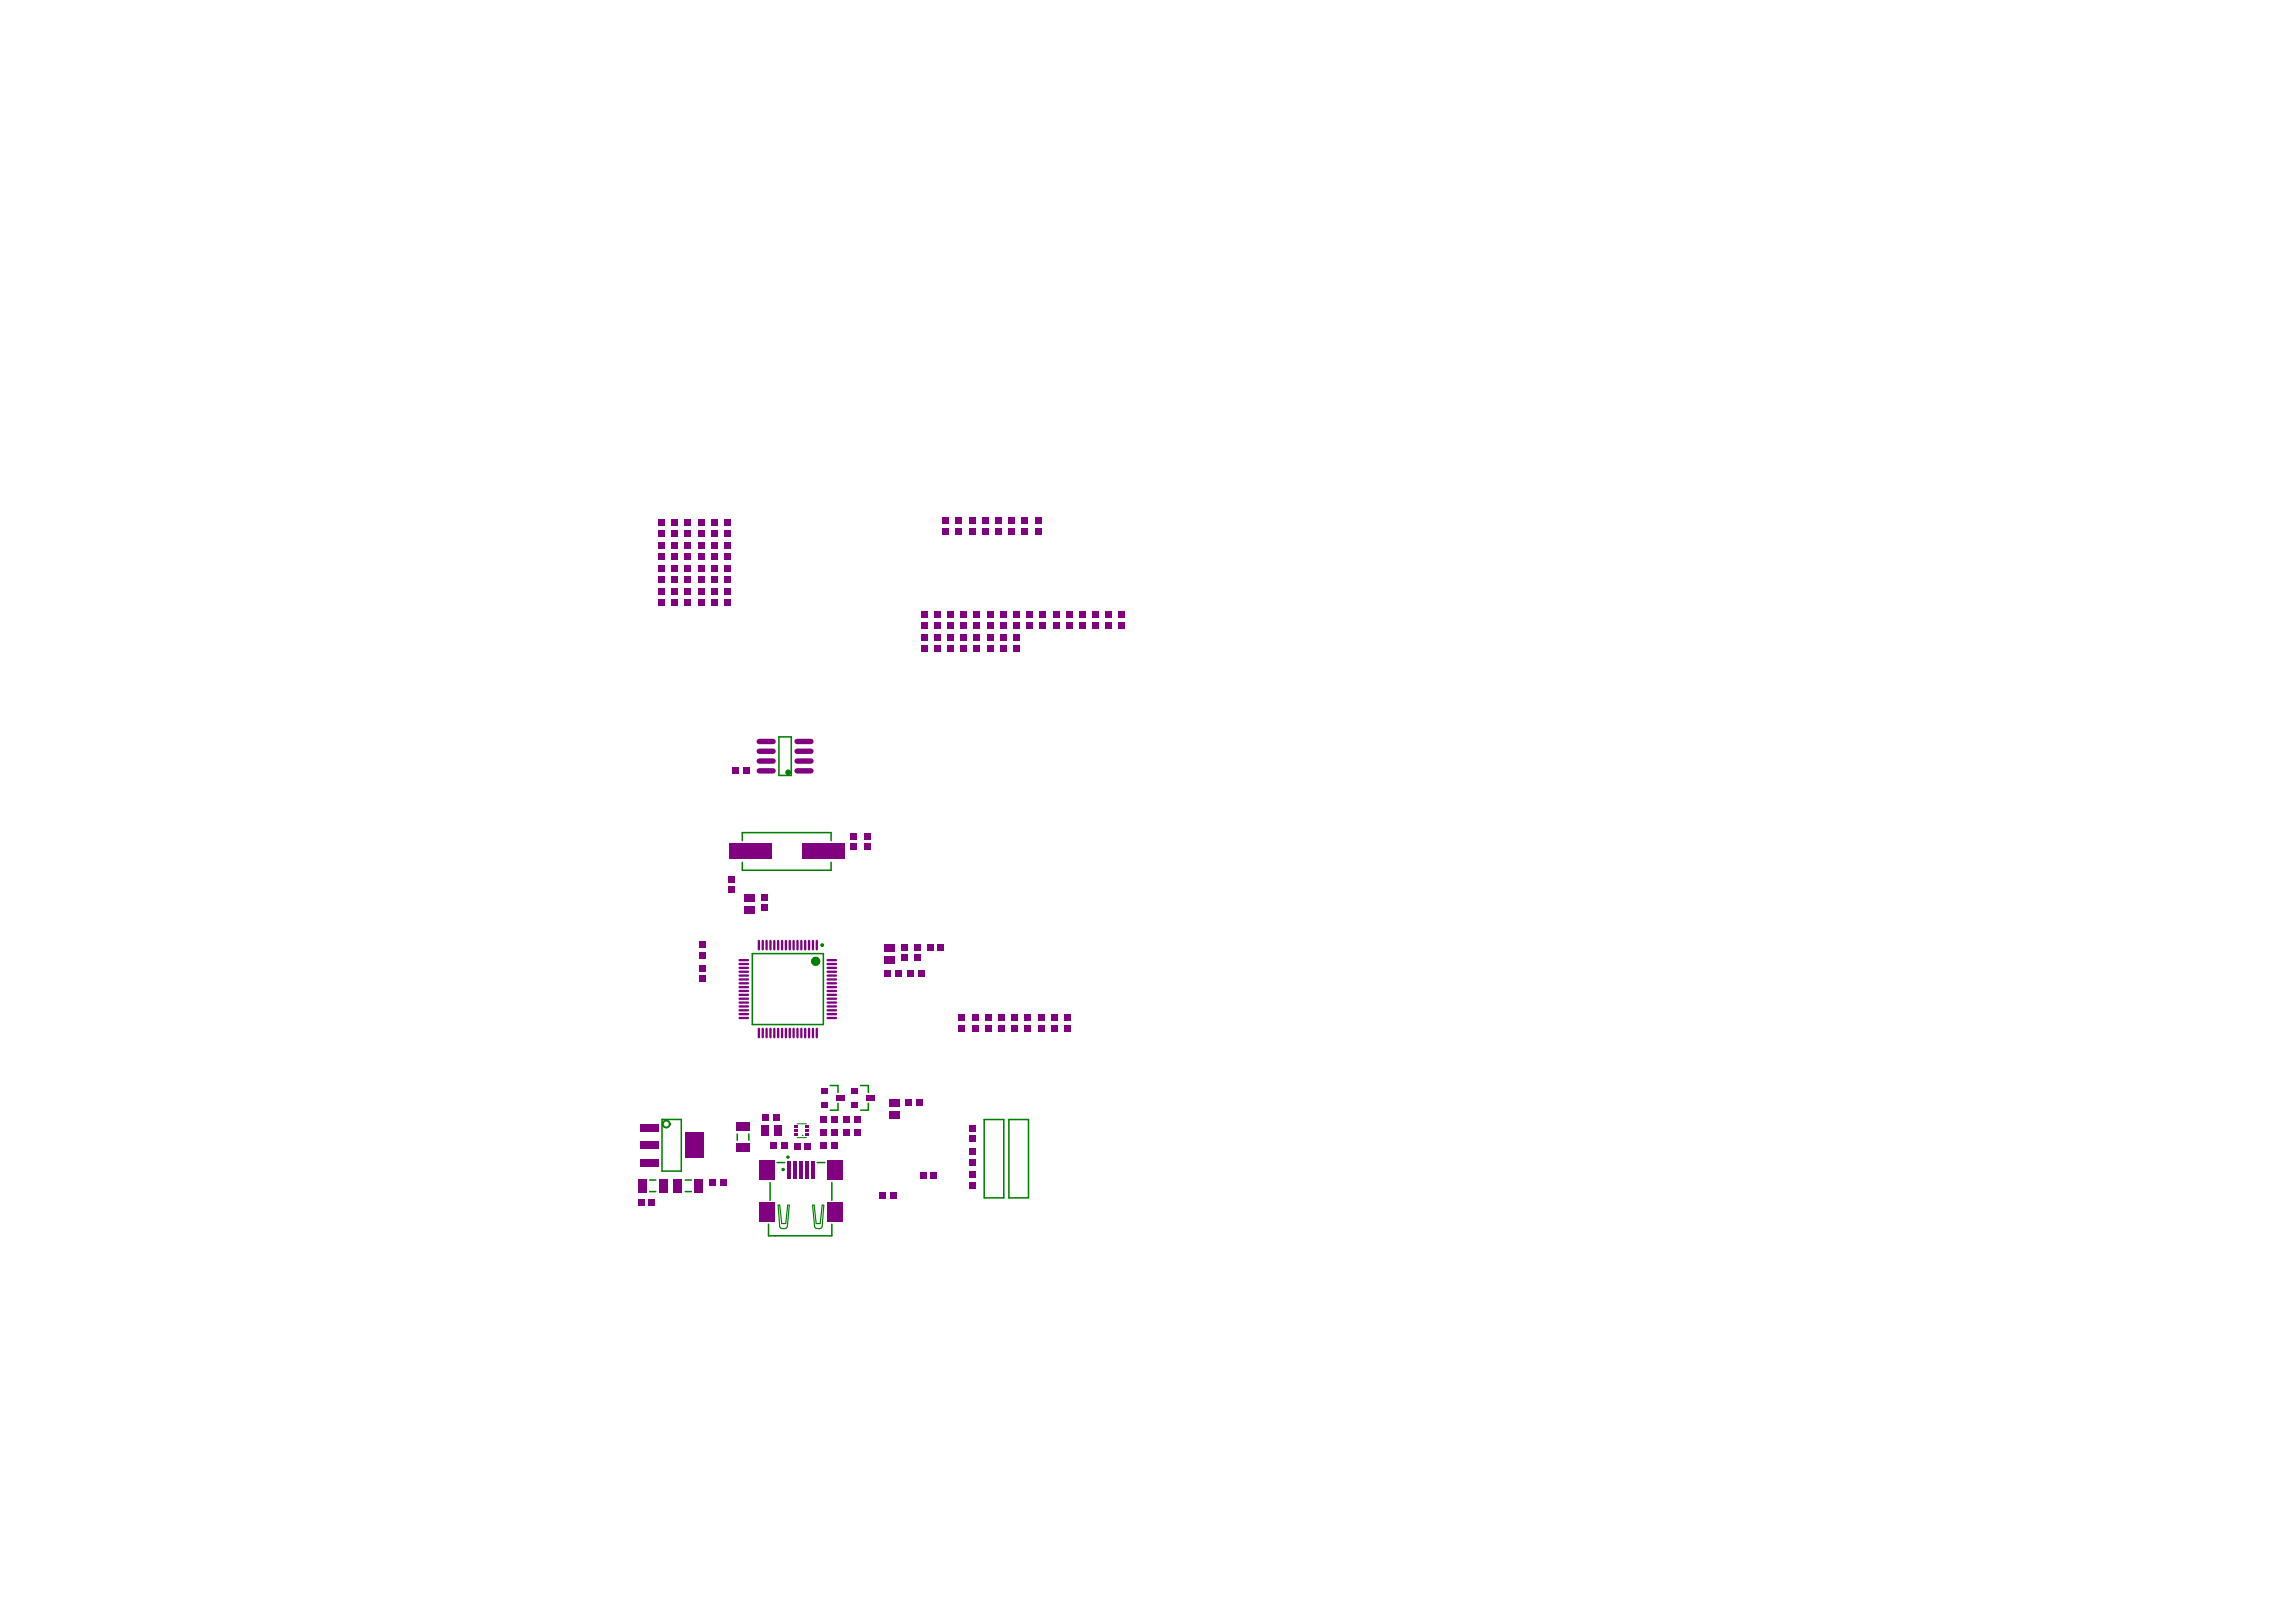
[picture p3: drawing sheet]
<svg xmlns="http://www.w3.org/2000/svg" width="297mm" height="210mm" viewBox="0 0 297 210" stroke-linecap="round" stroke-linejoin="round" font-family="sans-serif">
<g fill="#800080">
<path d="M85.1 74.6h.9v.8h-.9z" fill-rule="evenodd"/>
<path d="M85.1 73.2h.9v.8h-.9z" fill-rule="evenodd"/>
<path d="M85.1 68.6h.9v.8h-.9z" fill-rule="evenodd"/>
<path d="M85.1 67.2h.9v.8h-.9z" fill-rule="evenodd"/>
<path d="M86.9 74.6h.9v.8h-.9z" fill-rule="evenodd"/>
<path d="M86.9 73.2h.9v.8h-.9z" fill-rule="evenodd"/>
<path d="M86.9 68.6h.9v.8h-.9z" fill-rule="evenodd"/>
<path d="M86.9 67.2h.9v.8h-.9z" fill-rule="evenodd"/>
<path d="M93.7 74.6h.9v.8h-.9z" fill-rule="evenodd"/>
<path d="M93.7 73.2h.9v.8h-.9z" fill-rule="evenodd"/>
<path d="M93.7 68.6h.9v.8h-.9z" fill-rule="evenodd"/>
<path d="M93.7 67.2h.9v.8h-.9z" fill-rule="evenodd"/>
<path d="M94.7 99.3h.8v.9h-.8z" fill-rule="evenodd"/>
<path d="M99.7 147.8h.8v.9h-.8z" fill-rule="evenodd"/>
<path d="M101.1 147.8h.8v.9h-.8z" fill-rule="evenodd"/>
<path d="M104.2 146.2h.5v.3h-.5z" fill-rule="evenodd"/>
<path d="M104.2 145.7h.5v.3h-.5z" fill-rule="evenodd"/>
<path d="M104.2 146.7h.5v.3h-.5z" fill-rule="evenodd"/>
<path d="M107.5 147.8h.8v.9h-.8z" fill-rule="evenodd"/>
<path d="M107.5 146.1h.8v.9h-.8z" fill-rule="evenodd"/>
</g>
<g fill="none" stroke="#800080" stroke-width=".3">
<path d="M107.1 131.7h1.1M107.1 131.2h1.1M107.1 130.7h1.1M107.1 130.2h1.1M107.1 129.7h1.1M107.1 129.2h1.1M107.1 128.7h1.1M107.1 128.2h1.1M107.1 127.7h1.1M107.1 127.2h1.1M107.1 126.7h1.1M107.1 126.3h1.1"/>
<path d="M107.1 125.8h1.1M107.1 125.3h1.1M107.1 124.8h1.1M107.1 124.3h1.1"/>
</g>
<g fill="#800080">
<path d="M109.1 146.1h.8v.9h-.8z" fill-rule="evenodd"/>
<path d="M110 109.2h.9v.8h-.9z" fill-rule="evenodd"/>
<path d="M110 107.8h.9v.8h-.9z" fill-rule="evenodd"/>
<path d="M111.7 109.2h.9v.8h-.9z" fill-rule="evenodd"/>
<path d="M111.7 107.8h.9v.8h-.9z" fill-rule="evenodd"/>
<path d="M113.8 154.3h.8v.9h-.8z" fill-rule="evenodd"/>
<path d="M115.2 154.3h.8v.9h-.8z" fill-rule="evenodd"/>
<path d="M115 143.8h1.3v1h-1.3z" fill-rule="evenodd"/>
<path d="M115 142.2h1.3v1h-1.3z" fill-rule="evenodd"/>
<path d="M115.8 125.6h.8v.9h-.8z" fill-rule="evenodd"/>
<path d="M117.1 142.2h.8v.9h-.8z" fill-rule="evenodd"/>
<path d="M117.4 125.6h.8v.9h-.8z" fill-rule="evenodd"/>
<path d="M119.1 83.6h.9v.8h-.9z" fill-rule="evenodd"/>
<path d="M119.1 80.6h.9v.8h-.9z" fill-rule="evenodd"/>
<path d="M119.1 79.2h.9v.8h-.9z" fill-rule="evenodd"/>
<path d="M121.9 68.4h.9v.8h-.9z" fill-rule="evenodd"/>
<path d="M121.9 67h.9v.8h-.9z" fill-rule="evenodd"/>
<path d="M124 131.2h.9v.8h-.9z" fill-rule="evenodd"/>
<path d="M124.2 83.6h.9v.8h-.9z" fill-rule="evenodd"/>
<path d="M124.2 80.6h.9v.8h-.9z" fill-rule="evenodd"/>
<path d="M124.2 79.2h.9v.8h-.9z" fill-rule="evenodd"/>
<path d="M123.6 68.4h.9v.8h-.9z" fill-rule="evenodd"/>
<path d="M123.6 67h.9v.8h-.9z" fill-rule="evenodd"/>
<path d="M125.4 151.6h.9v.8h-.9z" fill-rule="evenodd"/>
<path d="M125.4 150h.9v.8h-.9z" fill-rule="evenodd"/>
<path d="M125.4 145.6h.9v.8h-.9z" fill-rule="evenodd"/>
<path d="M125.7 131.2h.9v.8h-.9z" fill-rule="evenodd"/>
<path d="M125.9 83.6h.9v.8h-.9z" fill-rule="evenodd"/>
<path d="M125.9 80.6h.9v.8h-.9z" fill-rule="evenodd"/>
<path d="M125.9 79.2h.9v.8h-.9z" fill-rule="evenodd"/>
<path d="M125.3 68.4h.9v.8h-.9z" fill-rule="evenodd"/>
<path d="M125.3 67h.9v.8h-.9z" fill-rule="evenodd"/>
<path d="M127.4 131.2h.9v.8h-.9z" fill-rule="evenodd"/>
<path d="M127.6 83.6h.9v.8h-.9z" fill-rule="evenodd"/>
<path d="M127.6 80.6h.9v.8h-.9z" fill-rule="evenodd"/>
<path d="M127.6 79.2h.9v.8h-.9z" fill-rule="evenodd"/>
<path d="M129.3 83.6h.9v.8h-.9z" fill-rule="evenodd"/>
<path d="M129.3 80.6h.9v.8h-.9z" fill-rule="evenodd"/>
<path d="M129.3 79.2h.9v.8h-.9z" fill-rule="evenodd"/>
<path d="M132.1 68.4h.9v.8h-.9z" fill-rule="evenodd"/>
<path d="M132.1 67h.9v.8h-.9z" fill-rule="evenodd"/>
<path d="M134.2 131.2h.9v.8h-.9z" fill-rule="evenodd"/>
<path d="M133.8 68.4h.9v.8h-.9z" fill-rule="evenodd"/>
<path d="M133.8 67h.9v.8h-.9z" fill-rule="evenodd"/>
<path d="M135.9 131.2h.9v.8h-.9z" fill-rule="evenodd"/>
<path d="M136.2 80.6h.9v.8h-.9z" fill-rule="evenodd"/>
<path d="M136.2 79.2h.9v.8h-.9z" fill-rule="evenodd"/>
<path d="M137.7 131.2h.9v.8h-.9z" fill-rule="evenodd"/>
<path d="M137.9 80.6h.9v.8h-.9z" fill-rule="evenodd"/>
<path d="M137.9 79.2h.9v.8h-.9z" fill-rule="evenodd"/>
<path d="M139.6 80.6h.9v.8h-.9z" fill-rule="evenodd"/>
<path d="M139.6 79.2h.9v.8h-.9z" fill-rule="evenodd"/>
<path d="M82.5 155.1h.8v.9h-.8z" fill-rule="evenodd"/>
<path d="M82.5 152.6h1.1v1.7h-1.1z" fill-rule="evenodd"/>
<path d="M85.2 152.6h1.1v1.7h-1.1z" fill-rule="evenodd"/>
<path d="M85.1 71.6h.9v.8h-.9z" fill-rule="evenodd"/>
<path d="M85.1 77.6h.9v.8h-.9z" fill-rule="evenodd"/>
<path d="M85.1 76.2h.9v.8h-.9z" fill-rule="evenodd"/>
<path d="M85.1 70.2h.9v.8h-.9z" fill-rule="evenodd"/>
<path d="M87.2 152.6h1v1.7h-1z" fill-rule="evenodd"/>
<path d="M86.9 71.6h.9v.8h-.9z" fill-rule="evenodd"/>
<path d="M86.9 77.6h.9v.8h-.9z" fill-rule="evenodd"/>
<path d="M86.9 76.2h.9v.8h-.9z" fill-rule="evenodd"/>
<path d="M86.9 70.2h.9v.8h-.9z" fill-rule="evenodd"/>
<path d="M91.8 152.6h.8v.9h-.8z" fill-rule="evenodd"/>
<path d="M93.2 152.6h.8v.9h-.8z" fill-rule="evenodd"/>
<path d="M93.7 71.6h.9v.8h-.9z" fill-rule="evenodd"/>
<path d="M93.7 77.6h.9v.8h-.9z" fill-rule="evenodd"/>
<path d="M93.7 76.2h.9v.8h-.9z" fill-rule="evenodd"/>
<path d="M93.7 70.2h.9v.8h-.9z" fill-rule="evenodd"/>
</g>
<g fill="none" stroke="#800080" stroke-width=".3">
<path d="M98.2 121.8v1.1M98.2 133.1v1.1M99.2 121.8v1.1M99.2 133.1v1.1M99.7 121.8v1.1M99.7 133.1v1.1M100.2 121.8v1.1M100.2 133.1v1.1M101.2 121.8v1.1M101.2 133.1v1.1M101.7 121.8v1.1M101.7 133.1v1.1"/>
<path d="M102.2 121.8v1.1M102.2 133.1v1.1M102.7 121.8v1.1M102.7 133.1v1.1M103.2 121.8v1.1M103.2 133.1v1.1M103.7 121.8v1.1M103.7 133.1v1.1M104.2 121.8v1.1M104.2 133.1v1.1M104.7 121.8v1.1M104.7 133.1v1.1"/>
<path d="M105.2 121.8v1.1M105.2 133.1v1.1M105.7 121.8v1.1M105.7 133.1v1.1"/>
</g>
<g fill="#800080">
<path d="M107.5 144.4h.8v.9h-.8z" fill-rule="evenodd"/>
<path d="M109.1 144.4h.8v.9h-.8z" fill-rule="evenodd"/>
<path d="M119.9 122.2h.8v.9h-.8z" fill-rule="evenodd"/>
<path d="M119.1 82.2h.9v.8h-.9z" fill-rule="evenodd"/>
<path d="M121.3 122.2h.8v.9h-.8z" fill-rule="evenodd"/>
<path d="M124 132.6h.9v.8h-.9z" fill-rule="evenodd"/>
<path d="M124.2 82.2h.9v.8h-.9z" fill-rule="evenodd"/>
<path d="M125.4 153h.9v.8h-.9z" fill-rule="evenodd"/>
<path d="M125.4 148.6h.9v.8h-.9z" fill-rule="evenodd"/>
<path d="M125.4 147h.9v.8h-.9z" fill-rule="evenodd"/>
<path d="M125.7 132.6h.9v.8h-.9z" fill-rule="evenodd"/>
<path d="M125.9 82.2h.9v.8h-.9z" fill-rule="evenodd"/>
<path d="M127.4 132.6h.9v.8h-.9z" fill-rule="evenodd"/>
<path d="M127.6 82.2h.9v.8h-.9z" fill-rule="evenodd"/>
<path d="M129.3 82.2h.9v.8h-.9z" fill-rule="evenodd"/>
<path d="M134.2 132.6h.9v.8h-.9z" fill-rule="evenodd"/>
<path d="M135.9 132.6h.9v.8h-.9z" fill-rule="evenodd"/>
<path d="M137.7 132.6h.9v.8h-.9z" fill-rule="evenodd"/>
<path d="M101.8 150.3h.5v2.2h-.5z" fill-rule="evenodd"/>
<path d="M104.2 150.3h.5v2.2h-.5z" fill-rule="evenodd"/>
<path d="M103.4 150.3h.5v2.2h-.5z" fill-rule="evenodd"/>
<path d="M105 150.3h.5v2.2h-.5z" fill-rule="evenodd"/>
<path d="M90.4 123.3h.9v.8h-.9z" fill-rule="evenodd"/>
<path d="M90.4 121.9h.9v.8h-.9z" fill-rule="evenodd"/>
<path d="M90.3 74.6h.9v.8h-.9z" fill-rule="evenodd"/>
<path d="M88.6 74.6h.9v.8h-.9z" fill-rule="evenodd"/>
<path d="M90.3 73.2h.9v.8h-.9z" fill-rule="evenodd"/>
<path d="M88.6 73.2h.9v.8h-.9z" fill-rule="evenodd"/>
<path d="M90.3 68.6h.9v.8h-.9z" fill-rule="evenodd"/>
<path d="M88.6 68.6h.9v.8h-.9z" fill-rule="evenodd"/>
<path d="M90.3 67.2h.9v.8h-.9z" fill-rule="evenodd"/>
<path d="M88.6 67.2h.9v.8h-.9z" fill-rule="evenodd"/>
<path d="M95.3 148h1.7v1.1h-1.7z" fill-rule="evenodd"/>
<path d="M98.5 145.7h1v1.3h-1z" fill-rule="evenodd"/>
<path d="M95.3 145.3h1.7v1.1h-1.7z" fill-rule="evenodd"/>
<path d="M98.6 144.1h.8v.9h-.8z" fill-rule="evenodd"/>
</g>
<g fill="none" stroke="#800080" stroke-width=".3">
<path d="M95.7 131.2h1.1M95.7 131.7h1.1M95.7 129.2h1.1M95.7 129.7h1.1M95.7 130.2h1.1M95.7 130.7h1.1M95.7 127.2h1.1M95.7 127.7h1.1M95.7 128.2h1.1M95.7 128.7h1.1M95.7 125.3h1.1M95.7 125.8h1.1"/>
<path d="M95.7 126.3h1.1M95.7 126.7h1.1M95.7 124.3h1.1M95.7 124.8h1.1"/>
</g>
<g fill="#800080">
<path d="M98.4 117.1h.9v.8h-.9z" fill-rule="evenodd"/>
<path d="M96.3 117.3h1.3v1h-1.3z" fill-rule="evenodd"/>
<path d="M98.4 115.7h.9v.8h-.9z" fill-rule="evenodd"/>
<path d="M96.3 115.7h1.3v1h-1.3z" fill-rule="evenodd"/>
<path d="M94.1 113.4h.9v.8h-.9z" fill-rule="evenodd"/>
<path d="M96.1 99.3h.8v.9h-.8z" fill-rule="evenodd"/>
<path d="M92 74.6h.9v.8h-.9z" fill-rule="evenodd"/>
<path d="M92 73.2h.9v.8h-.9z" fill-rule="evenodd"/>
<path d="M92 68.6h.9v.8h-.9z" fill-rule="evenodd"/>
<path d="M92 67.2h.9v.8h-.9z" fill-rule="evenodd"/>
<path d="M102.7 147.9h.8v.9h-.8z" fill-rule="evenodd"/>
<path d="M104.1 147.9h.8v.9h-.8z" fill-rule="evenodd"/>
<path d="M106.1 147.8h.8v.9h-.8z" fill-rule="evenodd"/>
<path d="M106.1 146.1h.8v.9h-.8z" fill-rule="evenodd"/>
<path d="M100.1 145.7h1v1.3h-1z" fill-rule="evenodd"/>
<path d="M102.8 145.7h.5v.3h-.5z" fill-rule="evenodd"/>
<path d="M102.8 146.2h.5v.3h-.5z" fill-rule="evenodd"/>
<path d="M102.8 146.7h.5v.3h-.5z" fill-rule="evenodd"/>
<path d="M100 144.1h.8v.9h-.8z" fill-rule="evenodd"/>
</g>
<path d="M103.1 99.8h1.8M103.1 97.2h1.8M103.1 96h1.8" fill="none" stroke="#800080" stroke-width=".7"/>
<g fill="#800080">
<path d="M110.5 146.1h.8v.9h-.8z" fill-rule="evenodd"/>
<path d="M112.1 141.7h1.1v.7h-1.1z" fill-rule="evenodd"/>
<path d="M108.2 141.7h1.1v.7h-1.1z" fill-rule="evenodd"/>
<path d="M114.4 125.6h.8v.9h-.8z" fill-rule="evenodd"/>
<path d="M114.4 123.8h1.3v1h-1.3z" fill-rule="evenodd"/>
<path d="M119 151.7h.8v.9h-.8z" fill-rule="evenodd"/>
<path d="M120.4 151.7h.8v.9h-.8z" fill-rule="evenodd"/>
<path d="M118.5 142.2h.8v.9h-.8z" fill-rule="evenodd"/>
<path d="M118.8 125.6h.8v.9h-.8z" fill-rule="evenodd"/>
<path d="M118.2 123.6h.9v.8h-.9z" fill-rule="evenodd"/>
<path d="M116.5 123.6h.9v.8h-.9z" fill-rule="evenodd"/>
<path d="M120.8 83.6h.9v.8h-.9z" fill-rule="evenodd"/>
<path d="M122.5 83.6h.9v.8h-.9z" fill-rule="evenodd"/>
<path d="M120.8 80.6h.9v.8h-.9z" fill-rule="evenodd"/>
<path d="M122.5 80.6h.9v.8h-.9z" fill-rule="evenodd"/>
<path d="M120.8 79.2h.9v.8h-.9z" fill-rule="evenodd"/>
<path d="M122.5 79.2h.9v.8h-.9z" fill-rule="evenodd"/>
<path d="M130.8 131.2h.9v.8h-.9z" fill-rule="evenodd"/>
<path d="M129.1 131.2h.9v.8h-.9z" fill-rule="evenodd"/>
<path d="M131.1 83.6h.9v.8h-.9z" fill-rule="evenodd"/>
<path d="M131.1 80.6h.9v.8h-.9z" fill-rule="evenodd"/>
<path d="M131.1 79.2h.9v.8h-.9z" fill-rule="evenodd"/>
<path d="M130.4 68.4h.9v.8h-.9z" fill-rule="evenodd"/>
<path d="M128.7 68.4h.9v.8h-.9z" fill-rule="evenodd"/>
<path d="M127 68.4h.9v.8h-.9z" fill-rule="evenodd"/>
<path d="M130.4 67h.9v.8h-.9z" fill-rule="evenodd"/>
<path d="M128.7 67h.9v.8h-.9z" fill-rule="evenodd"/>
<path d="M127 67h.9v.8h-.9z" fill-rule="evenodd"/>
<path d="M132.5 131.2h.9v.8h-.9z" fill-rule="evenodd"/>
<path d="M134.5 80.6h.9v.8h-.9z" fill-rule="evenodd"/>
<path d="M132.8 80.6h.9v.8h-.9z" fill-rule="evenodd"/>
<path d="M134.5 79.2h.9v.8h-.9z" fill-rule="evenodd"/>
<path d="M132.8 79.2h.9v.8h-.9z" fill-rule="evenodd"/>
<path d="M144.7 80.6h.9v.8h-.9z" fill-rule="evenodd"/>
<path d="M141.3 80.6h.9v.8h-.9z" fill-rule="evenodd"/>
<path d="M143 80.6h.9v.8h-.9z" fill-rule="evenodd"/>
<path d="M144.7 79.2h.9v.8h-.9z" fill-rule="evenodd"/>
<path d="M141.3 79.2h.9v.8h-.9z" fill-rule="evenodd"/>
<path d="M143 79.2h.9v.8h-.9z" fill-rule="evenodd"/>
<path d="M83.9 155.1h.8v.9h-.8z" fill-rule="evenodd"/>
<path d="M89.8 152.6h1.1v1.7h-1.1z" fill-rule="evenodd"/>
<path d="M88.6 146.6h2.4v3.3h-2.4z" fill-rule="evenodd"/>
<path d="M90.4 126.3h.9v.8h-.9z" fill-rule="evenodd"/>
<path d="M90.4 124.9h.9v.8h-.9z" fill-rule="evenodd"/>
<path d="M90.3 71.6h.9v.8h-.9z" fill-rule="evenodd"/>
<path d="M88.6 71.6h.9v.8h-.9z" fill-rule="evenodd"/>
<path d="M90.3 77.6h.9v.8h-.9z" fill-rule="evenodd"/>
<path d="M90.3 76.2h.9v.8h-.9z" fill-rule="evenodd"/>
<path d="M88.6 77.6h.9v.8h-.9z" fill-rule="evenodd"/>
<path d="M88.6 76.2h.9v.8h-.9z" fill-rule="evenodd"/>
<path d="M90.3 70.2h.9v.8h-.9z" fill-rule="evenodd"/>
<path d="M88.6 70.2h.9v.8h-.9z" fill-rule="evenodd"/>
</g>
<path d="M98.7 121.8v1.1M98.7 133.1v1.1" fill="none" stroke="#800080" stroke-width=".3"/>
<g fill="#800080">
<path d="M94.1 114.8h.9v.8h-.9z" fill-rule="evenodd"/>
<path d="M94.3 109.2h5.5v2h-5.5z" fill-rule="evenodd"/>
<path d="M92 71.6h.9v.8h-.9z" fill-rule="evenodd"/>
<path d="M92 77.6h.9v.8h-.9z" fill-rule="evenodd"/>
<path d="M92 76.2h.9v.8h-.9z" fill-rule="evenodd"/>
<path d="M92 70.2h.9v.8h-.9z" fill-rule="evenodd"/>
<path d="M106.1 144.4h.8v.9h-.8z" fill-rule="evenodd"/>
<path d="M106.2 142.7h.9v.6h-.9z" fill-rule="evenodd"/>
<path d="M106.2 140.8h.9v.6h-.9z" fill-rule="evenodd"/>
</g>
<path d="M100.7 121.8v1.1M100.7 133.1v1.1" fill="none" stroke="#800080" stroke-width=".3"/>
<path d="M103.1 98.5h1.8" fill="none" stroke="#800080" stroke-width=".7"/>
<g fill="#800080">
<path d="M110.5 144.4h.8v.9h-.8z" fill-rule="evenodd"/>
<path d="M110.2 142.7h.9v.6h-.9z" fill-rule="evenodd"/>
<path d="M110.2 140.8h.9v.6h-.9z" fill-rule="evenodd"/>
<path d="M114.4 122.2h1.3v1h-1.3z" fill-rule="evenodd"/>
<path d="M118.2 122.2h.9v.8h-.9z" fill-rule="evenodd"/>
<path d="M116.5 122.2h.9v.8h-.9z" fill-rule="evenodd"/>
<path d="M120.8 82.2h.9v.8h-.9z" fill-rule="evenodd"/>
<path d="M122.5 82.2h.9v.8h-.9z" fill-rule="evenodd"/>
<path d="M130.8 132.6h.9v.8h-.9z" fill-rule="evenodd"/>
<path d="M129.1 132.6h.9v.8h-.9z" fill-rule="evenodd"/>
<path d="M131.1 82.2h.9v.8h-.9z" fill-rule="evenodd"/>
<path d="M132.5 132.6h.9v.8h-.9z" fill-rule="evenodd"/>
<path d="M102.6 150.3h.5v2.2h-.5z" fill-rule="evenodd"/>
<path d="M82.8 150h2.4v1h-2.4z" fill-rule="evenodd"/>
<path d="M82.8 147.7h2.4v1h-2.4z" fill-rule="evenodd"/>
<path d="M82.8 145.4h2.4v1h-2.4z" fill-rule="evenodd"/>
</g>
<path d="M98.2 99.8h1.8M98.2 97.2h1.8M98.2 96h1.8" fill="none" stroke="#800080" stroke-width=".7"/>
<path d="M98.2 155.6h2v2.5h-2z" fill-rule="evenodd" fill="#800080"/>
<path d="M98.2 98.5h1.8" fill="none" stroke="#800080" stroke-width=".7"/>
<g fill="#800080">
<path d="M107.1 155.6h2v2.5h-2z" fill-rule="evenodd"/>
<path d="M98.2 150.1h2v2.5h-2z" fill-rule="evenodd"/>
<path d="M107.1 150.1h2v2.5h-2z" fill-rule="evenodd"/>
<path d="M103.8 109.2h5.5v2h-5.5z" fill-rule="evenodd"/>
</g>
<g fill="none" stroke="#008000" stroke-width=".2">
<path d="M100.8 95.4h1.6v4.9h-1.6zM96 108.8v-1.1h11.5v1.1M96 111.6v1h11.5v-1M97.3 123.4h9.2v9.2h-9.2zM84 154.2h.8M84 152.7h.8M85.6 144.9h2.5v6.7h-2.5zM88.6 154.2h.8M88.6 152.7h.8M95.4 146.8v.8M96.9 146.8v.8M99.4 158.4v1.5h8.2v-1.5"/>
<path d="M99.6 153v2.3M100.5 150.4h1M105.7 150.4h1M107.4 140.5h1v.9M107.6 153v2.3M108.4 142.8v.9h-1M111.3 140.5h1v.9M112.3 142.8v.9h-1M127.3 144.9h2.6v10.1h-2.6zM130.5 144.9h2.6v10.1h-2.6z"/>
<circle cx="101.3" cy="151.3" r=".12"/>
<circle cx="101.9" cy="149.7" r=".12"/>
</g>
<path d="M100.7 156h.2l.2 2.3h.6l.2-2.3h.2l-.2 2.7a.55 .55 0 0 1-.5 .3 .55 .55 0 0 1-.5-.3zM105.1 156h.2l.3 2.3h.5l.3-2.3h.2l-.2 2.7a.55 .55 0 0 1-.5 .3 .55 .55 0 0 1-.5-.3z" fill="none" stroke="#008000" stroke-width=".15"/>
<g fill="none" stroke="#008000" stroke-width=".13">
<path d="M103.1 145.4h1.2M103.1 147.2h1.2"/>
<circle cx="103.8" cy="146.9" r=".03"/>
</g>
<circle cx="102" cy="100" r=".2" fill="none" stroke="#008000" stroke-width=".35"/>
<g fill="none" stroke="#008000" stroke-width=".25">
<circle cx="106.4" cy="122.3" r=".12"/>
<circle cx="86.2" cy="145.5" r=".45"/>
</g>
<circle cx="105.5" cy="124.4" r=".3" fill="none" stroke="#008000" stroke-width=".6"/>
</svg>
